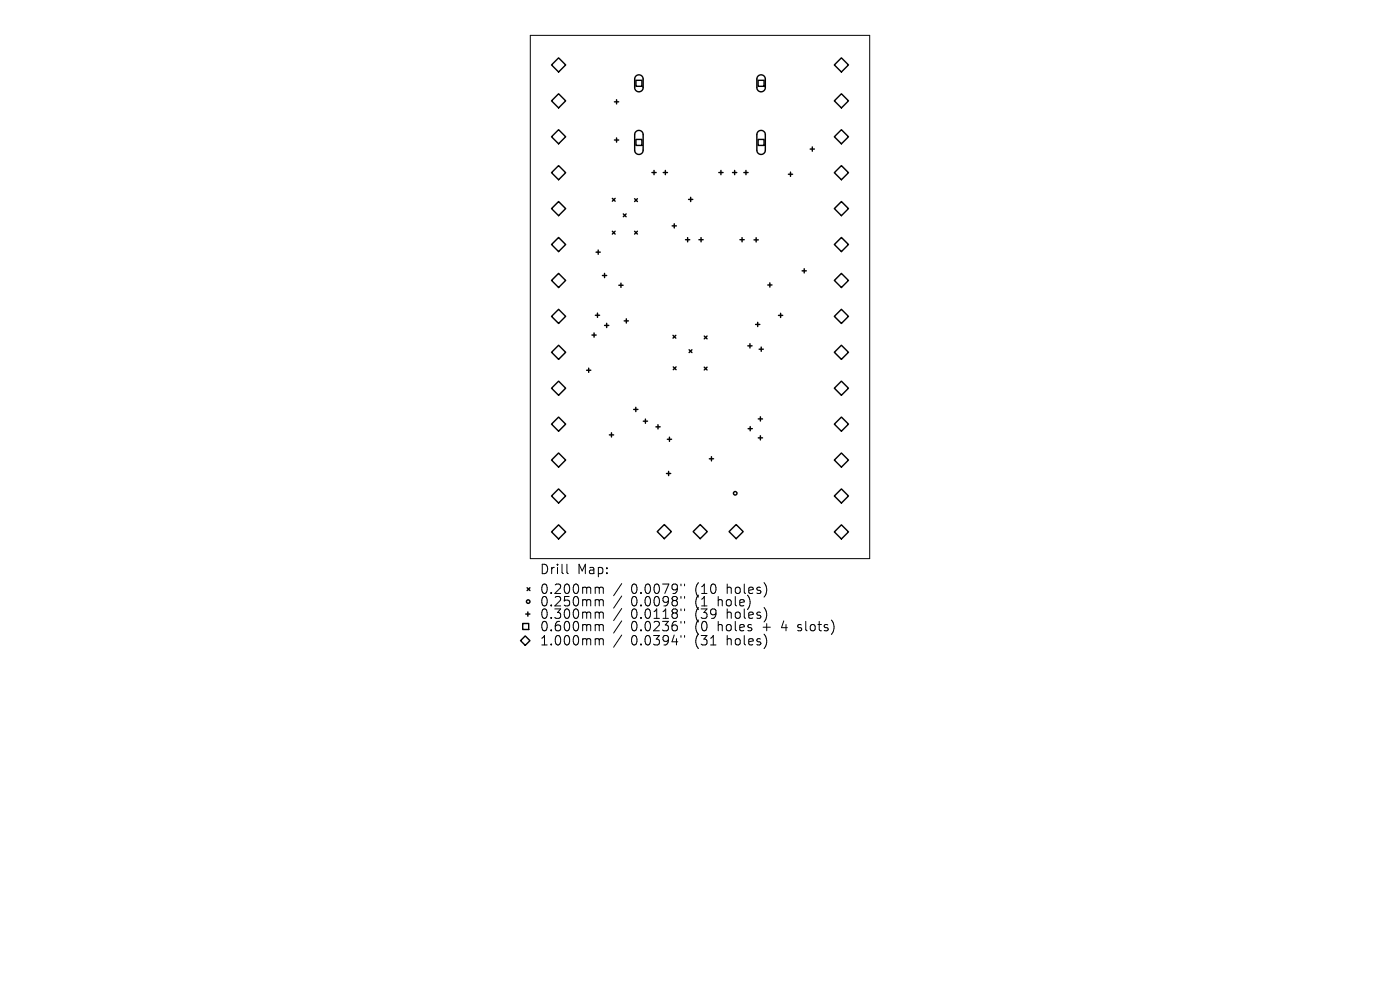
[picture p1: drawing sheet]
<svg xmlns="http://www.w3.org/2000/svg" width="297mm" height="210mm" viewBox="0 0 297 210" stroke-linecap="round" stroke-linejoin="round" font-family="sans-serif">
<defs><g id="words">
<g font-size="2.8">
<text x="114.4" y="122.1">Drill</text>
<text x="122.4" y="122.1">Map:</text>
<text x="114.4" y="126.3">0.200mm</text>
<text x="114.4" y="128.9">0.250mm</text>
<text x="114.4" y="131.6">0.300mm</text>
<text x="133.9" y="126.3">0.0079&quot;</text>
<text x="133.9" y="128.9">0.0098&quot;</text>
<text x="133.9" y="131.6">0.0118&quot;</text>
<text x="147.6" y="126.3">(10</text>
<text x="147.6" y="128.9">(1</text>
<text x="147.6" y="131.6">(39</text>
<text x="152.6" y="128.9">hole)</text>
<text x="154.5" y="126.3">holes)</text>
<text x="154.5" y="131.6">holes)</text>
<text x="114.4" y="134.2">0.600mm</text>
<text x="114.4" y="137.2">1.000mm</text>
<text x="133.9" y="134.2">0.0236&quot;</text>
<text x="133.9" y="137.2">0.0394&quot;</text>
<text x="147.6" y="134.2">(0</text>
<text x="147.6" y="137.2">(31</text>
<text x="152.6" y="134.2">holes</text>
<text x="154.5" y="137.2">holes)</text>
<text x="162.3" y="134.2">+</text>
<text x="166.5" y="134.2">4</text>
<text x="170.1" y="134.2">slots)</text>
</g>
</g></defs>
<g fill="none" stroke="#000" stroke-width=".21">
<path d="M112.5 7.5h72v111h-72zM120.3 119.7v1.7l.3 .3M126.6 124.6l.4 .1 .1 .1M126.6 127.2l.4 .1 .1 .2M126.6 129.8l.4 .1 .1 .2M126.6 132.5h.2l.3 .3M126.6 135.5h.2l.3 .3M127.1 124.8l.3-.2 .5 .1 .1 1.2M127.1 124.8v1.1M127.1 127.5v1M127.1 130.1v1.1M127.1 132.8v1"/>
<path d="M127.1 135.8v1M127.1 127.5l.3-.3 .5 .1 .1 1.2M127.1 130.1l.3-.3 .5 .1 .1 1.3M127.1 132.8l.3-.3 .5 .1 .1 1.2M127.1 135.8l.3-.3 .5 .1 .1 1.2M131.9 123.8l-1.7 2.6M131.9 126.4l-1.7 2.6M131.9 129.1l-1.7 2.5M131.9 131.7l-1.7 2.6M131.9 134.7l-1.7 2.6M144.5 123.9v.4M144.5 126.5v.4"/>
<path d="M144.5 129.2v.4M144.5 131.8v.4M144.5 134.8v.4M145.2 123.9v.4M145.2 126.5v.4M145.2 129.2v.4M145.2 131.8v.4M145.2 134.8v.4M169.2 133.7l.2 .1M169.3 132.6v.5"/>
</g>
<g fill="none" stroke="#000" stroke-width=".3">
<path d="M117 13.8l1.5-1.5 1.5 1.5-1.5 1.5zM134.9 17h1.3v1.3h-1.3zM134.9 16.1a.9 .9 0 0 1 1-.2 .9 .9 0 0 1 .5 .9v1.8a.9 .9 0 0 1-.9 .9 .9 .9 0 0 1-.9-.9v-1.9zM160.8 17h1.3v1.3h-1.3zM160.8 16.1a.9 .9 0 0 1 1-.2 .9 .9 0 0 1 .6 .9v1.8a.9 .9 0 0 1-.9 .9 .9 .9 0 0 1-.9-.9v-1.9zM178.5 12.3l1.5 1.5-1.5 1.5-1.5-1.5zM117 21.4l1.5-1.5 1.5 1.5-1.5 1.5zM117 29l1.5-1.5 1.5 1.5-1.5 1.5zM117 36.6l1.5-1.5 1.5 1.5-1.5 1.5zM130.4 21.6h.9M130.4 29.7h.9M130.8 21.2v.9"/>
<path d="M130.8 29.3v.9M134.9 29.6h1.3v1.2h-1.3zM134.9 27.9a.9 .9 0 0 1 1-.2 .9 .9 0 0 1 .5 .9v3.3a.9 .9 0 0 1-.9 .9 .9 .9 0 0 1-.9-.9v-3.4zM138.3 36.6h.9M138.8 36.2v.9M140.7 36.6h.9M141.2 36.2v.9M152.5 36.6h.9M152.9 36.2v.9M155.4 36.6h.9M155.9 36.2v.9M157.8 36.6h.9"/>
<path d="M158.3 36.2v.9M160.8 29.6h1.3v1.2h-1.3zM160.8 27.9a.9 .9 0 0 1 1-.2 .9 .9 0 0 1 .6 .9v3.3a.9 .9 0 0 1-.9 .9 .9 .9 0 0 1-.9-.9v-3.4zM167.3 37h.9M167.7 36.5v.9M171.9 31.6h.9M172.3 31.2v.9M177 21.4l1.5-1.5 1.5 1.5-1.5 1.5zM178.5 27.5l1.5 1.5-1.5 1.5-1.5-1.5zM178.5 35.1l1.5 1.5-1.5 1.5-1.5-1.5zM117 44.3l1.5-1.5 1.5 1.5-1.5 1.5zM117 51.9l1.5-1.5 1.5 1.5-1.5 1.5z"/>
<path d="M117 59.5l1.5-1.5 1.5 1.5-1.5 1.5zM126.5 53.5h.9M126.9 53v.9M127.8 58.4h.9M128.3 58v.9M129.9 42.1l.6 .6M129.9 49.1l.6 .6M130.5 42.1l-.6 .6M130.5 49.1l-.6 .6M132.2 45.4l.6 .6M132.8 45.4l-.6 .6M134.6 42.2l.6 .6"/>
<path d="M134.6 49.1l.6 .6M135.2 42.2l-.6 .6M135.2 49.1l-.6 .6M142.6 47.9h.9M143 47.5v.9M145.4 50.9h.9M145.9 50.4v.9M146.1 42.3h.9M146.5 41.9v.9M148.3 50.9h.9M148.7 50.4v.9M157 50.9h.9"/>
<path d="M157.4 50.4v.9M160 50.9h.9M160.4 50.4v.9M170.2 57.5h.9M170.6 57v.9M177 44.3l1.5-1.5 1.5 1.5-1.5 1.5zM178.5 50.4l1.5 1.5-1.5 1.5-1.5-1.5zM178.5 58l1.5 1.5-1.5 1.5-1.5-1.5zM117 67.1l1.5-1.5 1.5 1.5-1.5 1.5zM117 74.7l1.5-1.5 1.5 1.5-1.5 1.5zM124.4 78.5h.9M124.9 78.1v.9"/>
<path d="M125.6 71.1h.9M126 70.6v.9M126.3 66.9h.9M126.8 66.4v.9M128.3 69h.9M128.7 68.6v.9M131.3 60.5h.9M131.7 60.1v.9M132.4 68.1h.9M132.9 67.6v.9M142.8 71.1l.6 .6M142.8 77.8l.6 .6"/>
<path d="M143.4 71.1l-.6 .6M143.4 77.8l-.6 .6M146.2 74.2l.6 .6M146.8 74.2l-.6 .6M149.4 71.3l.6 .6M149.4 77.9l.6 .6M150 71.3l-.6 .6M150 77.9l-.6 .6M158.6 73.4h.9M159.1 72.9v.9M160.3 68.8h.9M160.7 68.4v.9"/>
<path d="M161 74.1h.9M161.5 73.6v.9M162.9 60.5h.9M163.3 60v.9M165.2 66.9h.9M165.6 66.5v.9M178.5 65.6l1.5 1.5-1.5 1.5-1.5-1.5zM178.5 73.2l1.5 1.5-1.5 1.5-1.5-1.5zM117 82.4l1.5-1.5 1.5 1.5-1.5 1.5zM117 90l1.5-1.5 1.5 1.5-1.5 1.5zM117 97.6l1.5-1.5 1.5 1.5-1.5 1.5zM129.3 92.3h.9"/>
<path d="M129.7 91.8v.9M134.4 86.9h.9M134.9 86.4v.9M136.5 89.3h.9M136.9 88.9v.9M139.1 90.5h.9M139.6 90.1v.9M141.6 93.2h.9M141.8 100v.9M142 92.7v.9M150.5 97.3h.9M150.9 96.9v.9"/>
<path d="M158.7 90.9h.9M159.2 90.5v.9M160.9 88.9h.9M160.9 92.9h.9M161.3 88.4v.9M161.3 92.4v.9M177 82.4l1.5-1.5 1.5 1.5-1.5 1.5zM177 90l1.5-1.5 1.5 1.5-1.5 1.5zM177 97.6l1.5-1.5 1.5 1.5-1.5 1.5zM117 105.2l1.5-1.5 1.5 1.5-1.5 1.5zM117 112.8l1.5-1.5 1.5 1.5-1.5 1.5zM140.9 111.3l1.5 1.5-1.5 1.5-1.5-1.5z"/>
<path d="M141.4 100.4h.9M148.5 111.3l1.5 1.5-1.5 1.5-1.5-1.5zM156.2 111.3l1.5 1.5-1.5 1.5-1.5-1.5zM177 105.2l1.5-1.5 1.5 1.5-1.5 1.5zM177 112.8l1.5-1.5 1.5 1.5-1.5 1.5zM110.9 132.3h1.3v1.2h-1.3zM111.4 134.9l1 1-1 1-1-1zM111.5 130.3h.9M111.8 124.7l.6 .6M112 129.8v.9M112.4 124.7l-.6 .6"/>
<circle cx="156" cy="104.6" r=".37"/>
<circle cx="112.1" cy="127.6" r=".37"/>
</g>
<use href="#words"/>
</svg>
